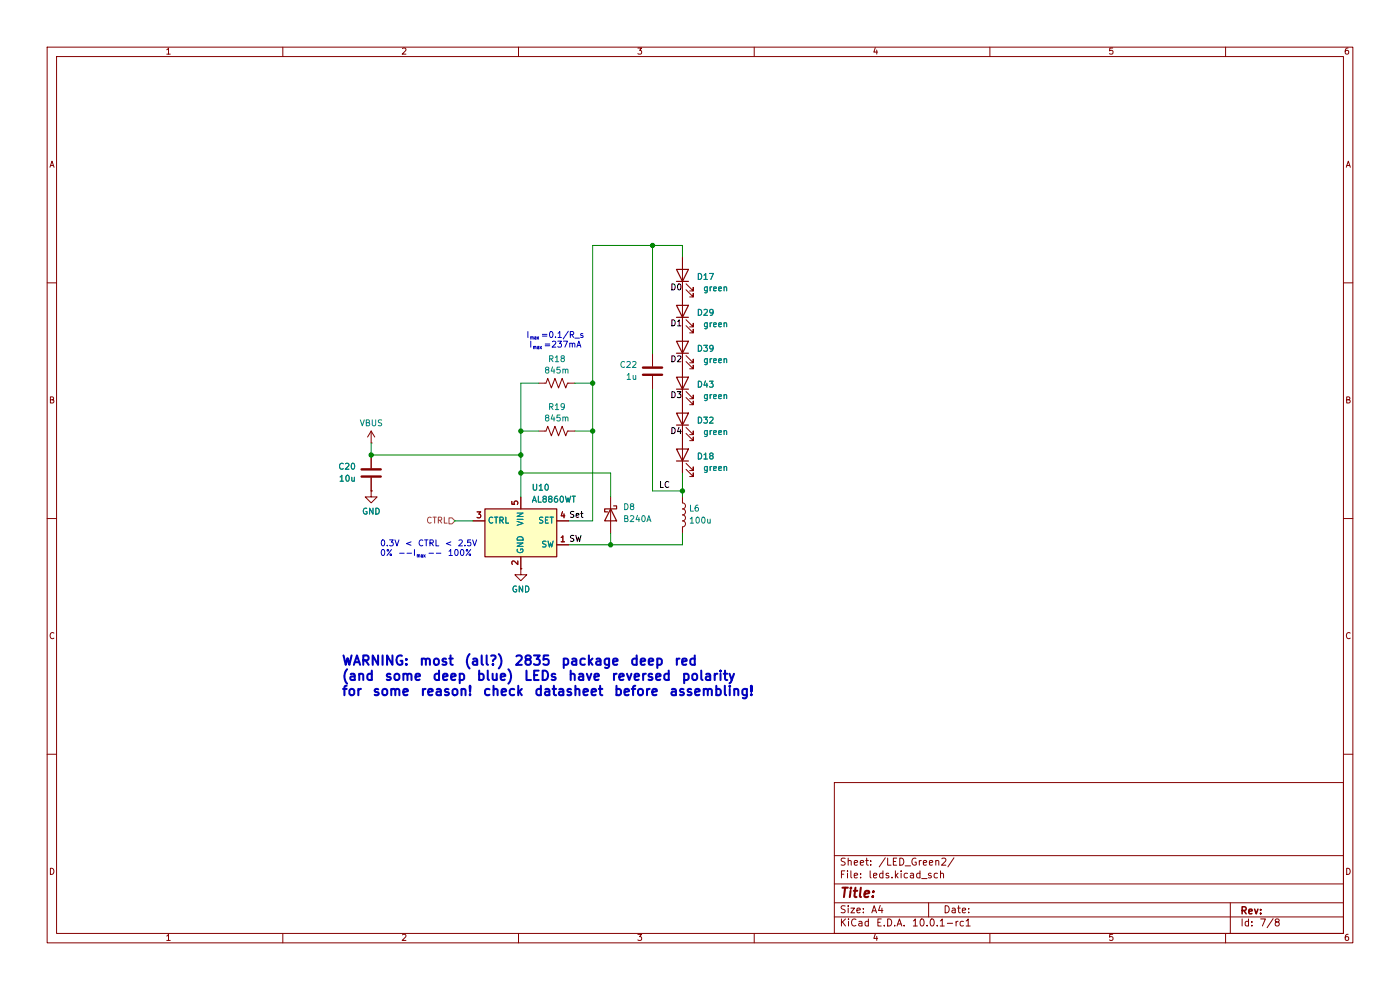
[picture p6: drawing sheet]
<svg xmlns="http://www.w3.org/2000/svg" width="297mm" height="210mm" viewBox="0 0 297 210" stroke-linecap="round" stroke-linejoin="round" font-family="sans-serif">
<g fill="none" stroke="#840000" stroke-width=".21">
<path d="M10 10h277v190h-277zM12 12h273v186h-273zM35.4 10.6l.3-.4v1.3M35.4 11.5h.7M60 10v2M85.4 10.3l.5-.1 .2 .4-.8 .9h.8M110 10v2M135.3 10.2h.8l-.4 .5 .4 .1v.6l-.2 .1-.6-.1M160 10v2M185.7 10.1l-.3 1h.8M186 10.6v.9M210 10v2"/>
<path d="M236.1 10.2h-.7v.6l.6-.1 .1 .7-.2 .1-.5-.1M260 10v2M286 10.2h-.4l-.2 .3v.7l.2 .3 .5-.1-.1-.7h-.4l-.2 .2M10.6 35.5l.4-1.3 .5 1.3M10.7 35.1h.6M285.6 35.5l.4-1.3 .5 1.3M285.7 35.1h.6M10 60h2M138.4 74.9v2.8M138.4 79.8v2.8M285 60h2M10.7 84.8l.5-.1 .1-.4-.6-.1v1.3h.5l.2-.4-.3-.3"/>
<path d="M144.8 85.1v15.2M145.5 99.6l1.6 1.5v-.8v.8h-.8M145.5 98.3l1.6 1.5v-.7v.7h-.8M145.5 91.9l1.6 1.6v-.8v.8h-.8M145.5 90.7l1.6 1.5v-.8v.8h-.8M285.7 84.8l.6-.1v-.4l-.6-.1v1.3h.5l.2-.4-.3-.3M10 110h2M285 110h2M11.4 134.3a.58 .58 0 0 0-.8 .5 .58 .58 0 0 0 .8 .6M286.4 134.3a.58 .58 0 0 0-.8 .5 .58 .58 0 0 0 .8 .6M10 160h2M177 166h108v32h-108z"/>
<path d="M285 160h2M10.7 184.2a.66 .66 0 0 1 .7 .6 .66 .66 0 0 1-.7 .7zM35.4 198.6l.3-.4v1.3M35.4 199.5h.7M60 198v2M85.4 198.3l.5-.1 .2 .4-.8 .9h.8M110 198v2M135.3 198.2h.8l-.4 .5 .4 .1v.6l-.2 .1-.6-.1M160 198v2M177 194.5h108M177 191.5h108M177 187.5h108"/>
<path d="M177 181.5h108M178.5 194.9v1.5M178.5 185.4h.5M178.7 195.6l.7 .8M179.2 184.7h-.7v1.5M179.3 192.2l-.6-.1-.2 .2v.4l.7 .3 .1 .3-.3 .3h-.6M179.3 182.1l-.6-.1-.2 .2v.4l.7 .3 .1 .3-.3 .3h-.6M179.4 194.9l-.9 .9M179.8 184.7v.2M179.8 185.2v1M179.9 192.1v.2M179.9 182.7l.3-.2 .3 .1 .1 .9"/>
<path d="M179.9 182v1.5M179.9 192.6v1M180 194.9v.2M180 195.4v1M180.5 192.6h.8l-.8 1h.8M180.5 184.7v1.3l.2 .2M181.2 185.7l.7-.1v-.3l-.5-.1-.2 .2 .1 .8h.6M181.2 183l.7-.1v-.3l-.5-.1-.2 .2 .1 .8h.6M181.6 195.1a.71 .71 0 0 0-1 .5 .71 .71 0 0 0 .7 .8l.3-.1M181.8 193.1l.7-.1-.1-.3-.4-.1-.2 .2 .1 .8h.5M182.2 195.5h.6l.1 .9M182.5 183l.7-.1v-.3l-.5-.1-.2 .2 .1 .8h.6"/>
<path d="M182.6 186.1v.1M182.6 185.3v.1M182.9 195.8l-.5 .1-.2 .2 .2 .3h.5M183.2 193.5v.1M183.2 192.7v.1M183.7 182.5h.5M183.9 182v1.3l.3 .2M184.2 195.5l-.4-.1-.3 .3 .2 .7h.5M184.2 194.9v1.5M184.6 184.7v1.3l.2 .2M184.7 183.4v.1M184.7 182.6v.1"/>
<path d="M185 193.6l.5-1.5 .5 1.5M185.1 193.2h.7M185.3 185.7l.7-.1v-.3l-.5-.1-.2 .2 .1 .8h.6M185.7 198.1l-.3 1h.8M186 198.6v.9M186.2 195.6h.5M186.7 192.1l-.3 1h.9M187 194.9h-.8v1.5h.8M187.1 192.6v1M187.3 185.3l-.4-.1-.3 .3 .1 .7h.6M187.3 184.7v1.5M187.6 196.3v.1"/>
<path d="M187.8 182l-1.3 1.9M188.3 194.9a.76 .76 0 0 1 .9 .8 .76 .76 0 0 1-.9 .7zM188.3 182v1.5h.7M188.5 185.3l-.3-.1-.2 .2v.3l.5 .1v.4h-.5M189.2 186.1v.1M189.5 182.7h.5M189.8 196.3v.1M190 184.7v1.5M190.1 185.7l.4 .5M190.2 182h-.7v1.5h.7M190.3 196.4l.5-1.5 .5 1.5M190.5 196h.7"/>
<path d="M190.5 185.2l-.5 .6M190.9 182a.76 .76 0 0 1 .8 .8 .76 .76 0 0 1-.8 .7zM191.2 184.7v.2M191.2 185.2v1M191.8 196.3v.1M192 183.7h1.2M192.5 185.3l-.4-.1-.3 .3 .2 .7h.5M193.2 185.3h.5l.1 .9M193.8 195.4l.4-.5v1.5M193.8 196.4h.8M193.8 185.6l-.5 .1-.2 .2 .2 .3h.5M194.3 182.1a.7 .7 0 0 0-.9 .7 .7 .7 0 0 0 .9 .7l.1-.6h-.3"/>
<path d="M195 182.5v1M195.2 185.3l-.5-.1-.2 .3 .1 .7h.6M195.2 184.7v1.5M195.3 195.1l.2-.2a.8 .8 0 0 1 .6 .8 .8 .8 0 0 1-.6 .7l-.3-.5zM195.5 182.5l-.5 .3M195.5 186.4h1.2M195.9 183l.7-.1-.1-.3-.4-.1-.2 .2 .1 .8h.5M196.7 196.3v.1M197 191.5v3M197.2 183l.7-.1-.1-.3-.4-.1-.2 .2v.8h.6M197.5 195.1l.2-.2a.8 .8 0 0 1 .5 .8 .8 .8 0 0 1-.5 .7l-.4-.5zM197.5 185.3l-.3-.1-.2 .2v.3l.5 .1v.4h-.5"/>
<path d="M198.5 182.7l.2-.2 .4 .1 .1 .9M198.5 182.5v1M198.8 196.3v.1M198.9 185.3l-.4-.1-.3 .3 .1 .7h.6M199.5 195.4l.4-.5v1.5M199.5 196.4h.8M199.5 185.4l.2-.2 .4 .1 .1 .9M199.5 184.7v1.5M199.8 182.2l.6-.2 .3 .5-1 1h1M200.5 192.1a.76 .76 0 0 1 .9 .8 .76 .76 0 0 1-.9 .7zM201 195.9h1.1M202 192.7h.6l.1 .9"/>
<path d="M202.4 182l-1.3 1.9M202.7 193l-.5 .1-.3 .2 .3 .3h.5M202.8 195.4v1M203.2 192.6h.5M203.3 195.4l-.5 .3M203.4 192.1v1.3l.3 .2M204.2 193.1l.7-.1-.1-.3-.4-.1-.2 .2v.8h.6M204.4 195.5l-.4-.1-.3 .3 .1 .7h.6M205 195.4l.4-.5v1.5M205 196.4h.8M205.5 193.5v.1M205.5 192.7v.1"/>
<path d="M210 198v2M236.1 198.2h-.7v.6l.6-.1 .1 .7-.2 .1-.5-.1M260 198v2M261 191.5v6.5M263.5 194.9v1.5M264.9 195.5l-.5-.1-.2 .3 .1 .7h.6M264.9 194.9v1.5M265.6 196.3v.1M265.6 195.5v.1M267.5 194.9h1l-.7 1.5M270.1 194.9l-1.3 1.9M270.8 195.6l-.3-.3 .1-.2 .2-.2 .4 .1 .1 .4-.6 .2-.2 .3 .1 .4 .2 .1h.3l.3-.3v-.2l-.3-.3"/>
<path d="M285.7 184.2a.66 .66 0 0 1 .7 .6 .66 .66 0 0 1-.7 .7zM286 198.2l-.4 .1-.2 .2v.7l.2 .3 .5-.1-.1-.7h-.4l-.2 .2"/>
</g>
<path d="M263.5 193.1h.7l.2-.2-.1-.4-.8-.1v1.5M263.9 193.1l.5 .8M264.9 193.4l.8-.2-.1-.3h-.4l-.3 .2 .1 .7h.6M266.2 192.9l.3 1 .4-1M267.4 193.7v.2M267.4 192.9v.2" fill="none" stroke="#840000" stroke-width=".32"/>
<path d="M178.7 188.3h1.2M179.3 188.3l-.3 2M180.4 189l-.1 1.3M180.5 188.3v.2M181.1 189h.8M181.5 188.3l-.2 1.7v.2l.4 .1M182.6 188.3l-.2 1.7 .3 .3M183.4 189.6l1-.2-.1-.3-.5-.1-.3 .3-.1 .9h.8M185.2 190.1l-.1 .2M185.3 189.1v.2" fill="none" stroke="#840000" stroke-width=".43"/>
<path d="M136.4 78h4.1M136.4 79.5h4.1" fill="none" stroke="#840000" stroke-width=".51"/>
<g fill="none" stroke="#008484" stroke-width=".21">
<path d="M132.5 76.8a.56 .56 0 0 0-.8 .5 .56 .56 0 0 0 .8 .5M133 76.8l.5-.1 .2 .3-.8 .9h.8M133.1 79.6l.3-.4v1.3M134.2 76.8l.5-.1 .2 .3-.8 .9h.8M134.3 79.6l.1 .8h.5M134.9 79.6v.9M133.1 80.5h.7M148.1 96.1a.64 .64 0 0 1 .8 .6 .64 .64 0 0 1-.8 .7zM148.1 88.5a.64 .64 0 0 1 .8 .6 .64 .64 0 0 1-.8 .7zM149.3 88.5h.8l-.4 .5 .3 .1v.5l-.2 .2-.5-.2M149.3 96.5l.4-.4v1.3M149.3 97.4h.8"/>
<path d="M150 99v1l-.2 .2h-.3M150 99h-.3l-.3 .2 .2 .5h.4M150 91.3v1.1l-.2 .2-.3-.1M150 91.4l-.3-.1-.3 .3 .2 .5h.4M150.6 88.6l.4-.1 .3 .3-.8 1h.8M150.6 91.3v.9M150.6 99v.8M150.8 96.6l-.2-.2v-.2h.6v.3l-.6 .4v.4l.2 .1h.2l.3-.3v-.2l-.3-.3M151 99l-.4 .2M151 91.3l-.4 .3M151.4 99.4l.6-.1-.1-.3h-.3l-.2 .1v.6h.5M151.4 91.8l.6-.2-.1-.2-.3-.1-.2 .2v.6h.5"/>
<path d="M152.5 99.4l.6-.1-.1-.3h-.4l-.1 .1v.6h.5M152.5 91.8l.6-.2-.1-.2-.4-.1-.1 .2v.6h.5M153.6 99.1l.5-.1 .1 .8M153.6 91.5l.5-.1 .1 .8M153.6 91.3v.9M153.6 99v.8"/>
</g>
<path d="M143.5 95.3h2.5l-1.2 2.5zM143.5 87.6h2.5l-1.2 2.6zM143.5 97.8h2.5M143.5 90.2h2.5" fill="none" stroke="#840000" stroke-width=".25"/>
<path d="M102.9 108h15.2v10.1h-15.2z" fill="#ffffc2"/>
<path d="M143.5 57.2h2.5l-1.2 2.5zM143.5 59.7h2.5M143.5 72.4h2.5l-1.2 2.5zM143.5 64.8h2.5l-1.2 2.5zM143.5 74.9h2.5M143.5 67.3h2.5M143.5 80h2.5l-1.2 2.6zM143.5 82.6h2.5M102.9 108h15.2v10.1h-15.2zM129.5 108l1.3 2.5h-2.5zM130.2 107.3h.6v.7h-2.5v.6h.6" fill="none" stroke="#840000" stroke-width=".25"/>
<g fill="none" stroke="#840000" stroke-width=".21">
<path d="M144.8 54.6v33M145.5 76.7l1.6 1.5v-.7v.7h-.8M145.5 75.4l1.6 1.6v-.8v.8h-.8M145.5 61.5l1.6 1.5v-.8v.8h-.8M145.5 60.2l1.6 1.5v-.7v.7h-.8M145.5 69.1l1.6 1.5v-.7v.7h-.8M145.5 67.8l1.6 1.5v-.7v.7h-.8M78.7 94h.1M78.7 91.4v2.6M78.7 96.5v2.8M78.7 91.4l-.7 1.3M78.7 91.4l.8 1.3"/>
<path d="M114.3 91.4h1.5l.4-1 .8 2.1 .7-2.1 .8 2.1 .8-2.1 .7 2.1 .4-1.1h1.5M114.3 81.3h1.5l.4-1 .8 2 .7-2 .8 2 .8-2 .7 2 .4-1h1.5M144.8 90.2v5.1M144.8 97.8v2.5M145.5 84.3l1.6 1.6v-.8v.8h-.8M145.5 83.1l1.6 1.5v-.8v.8h-.8M78.7 104.1v1.3h1.3l-1.3 1.3-1.2-1.3h1.2M78.7 104.1h.1M78.7 101.3v2.8M100.3 110.5h2.6M101.2 108.6h.8l-.4 .5 .3 .1v.5l-.2 .2-.5-.2M108.6 106.4v.6h.6l-.1-.6h.6l.2 .1-.2 .5"/>
<path d="M109.9 119v.8l-1-.8-.3 .2 .1 .5M110.5 105.4v2.6M110.5 118.1v2.6M118.1 115.6h2.5M118.1 110.5h2.5M119 114l.4-.3v1.2M119 114.9h.8M119.3 108.5l-.3 .9h.8M119.6 109v.9M129.5 105.4v7.6M144.8 105.4v1.3l.4 .2 .2 .4-.2 .5-.4 .2M144.8 108l.4 .1 .2 .5-.2 .4-.4 .2"/>
<path d="M144.8 109.2l.4 .2 .2 .5-.2 .4-.4 .2 .4 .2 .2 .4-.2 .5-.4 .2v1.2M110.5 120.7v1.2h1.3l-1.3 1.3-1.3-1.3h1.3M110.5 120.7h.1"/>
</g>
<g fill="none" stroke="#008484" stroke-width=".21">
<path d="M148.1 58a.64 .64 0 0 1 .8 .6 .64 .64 0 0 1-.8 .7zM149.3 58.4l.4-.4v1.3M149.3 59.3h.8M150.5 58h.8l-.5 1.3M116 78.4l-.3-.2 .1-.2 .5-.1 .1 .4-.7 .4 .1 .3 .2 .2h.2l.2-.3v-.2l-.2-.3M116.6 76.1h.6l.1-.5-.7-.1v1.2M116.9 76.1l.4 .6M117.2 77.8l-.3 .9h.8M117.5 78.3v.9M117.8 75.8l.4-.3v1.2M117.8 76.7h.7M118.8 77.9h-.6l-.1 .6 .6-.1 .1 .6-.2 .2-.5-.2"/>
<path d="M119.3 76l-.3-.2 .1-.2 .5-.1 .1 .4-.7 .3 .1 .4 .2 .1h.2l.2-.2v-.3l-.2-.2M119.4 78.4h.5v.8M119.4 78.3v.9M119.9 78.5l.2-.2 .3 .1 .1 .8M148.1 73.2a.64 .64 0 0 1 .8 .7 .64 .64 0 0 1-.8 .6zM148.1 65.6a.64 .64 0 0 1 .8 .7 .64 .64 0 0 1-.8 .6zM149.3 73.2h.8l-.4 .5 .3 .1v.6l-.2 .1-.5-.1M149.3 65.7l.5-.1 .3 .4-.8 .9h.8M150 76.1v1l-.2 .3-.3-.1M150 76.2l-.3-.1-.3 .2 .2 .6h.4M150 60.9v1l-.2 .2h-.3M150 60.9h-.3l-.3 .2 .2 .5h.4"/>
<path d="M150 68.5v1l-.2 .2h-.3M150 68.5h-.3l-.3 .2 .2 .6h.4M150.6 60.9v.8M150.6 68.5v.8M150.6 76.1v.8M151 76.1l-.4 .2M151 60.9l-.4 .2M151 68.5l-.4 .2M151.3 73.8l-.3 .2h-.3l-.1-.6 .4-.2 .3 .3-.1 .7-.2 .3h-.3M151.3 66.2l-.3 .2h-.3l-.1-.7 .4-.1 .3 .3-.1 .7-.2 .2-.3 .1M151.4 76.5l.6-.1-.1-.2-.3-.1-.2 .2v.6h.5M151.4 61.3l.6-.1-.1-.3h-.3l-.2 .1v.6h.5"/>
<path d="M151.4 68.9l.6-.1-.1-.3h-.3l-.2 .2v.6h.5M152.5 76.5l.6-.1-.1-.2-.4-.1-.1 .2v.6h.5M152.5 61.3l.6-.1-.1-.3h-.4l-.1 .1v.6h.5M152.5 68.9l.6-.1-.1-.3h-.4l-.1 .2v.6h.5M153.6 76.2h.5l.1 .7M153.6 61l.5-.1 .1 .8M153.6 68.6l.5-.1 .1 .8M153.6 60.9v.8M153.6 68.5v.8M153.6 76.1v.8M72.8 98.4a.56 .56 0 0 0-.8 .5 .56 .56 0 0 0 .8 .5M73.3 98.4l.5-.1 .2 .3-.8 .9h.8"/>
<path d="M74.6 98.4l.2-.1a.68 .68 0 0 1 .5 .6 .68 .68 0 0 1-.5 .6l-.3-.4zM76.4 89.1l.5 1.2 .4-1.2M77.7 89.7l.6-.1v-.4l-.6-.1v1.2h.5l.2-.4-.3-.2M79 89.1v1l.2 .2h.3l.2-.2v-1M81 89.1l-.7 .1v.3l.6 .3 .1 .3-.3 .2h-.5M116 88.6l-.3-.3 .1-.1 .5-.1 .1 .4-.7 .3 .1 .4 .2 .1h.2l.2-.2v-.3l-.2-.2M116.6 86.3l.6-.1 .1-.5-.7-.1v1.3M116.9 86.3l.4 .6M117.2 88l-.3 .9h.8M117.5 88.5v.8M117.8 86l.4-.4v1.3M117.8 86.9h.7"/>
<path d="M118.8 88h-.6l-.1 .6h.6l.1 .6-.2 .1-.5-.1M119.4 88.6l.5-.1v.8M119.4 88.5v.8M119.7 86.2l-.2 .2-.4-.1v-.6l.4-.1 .2 .3v.7l-.2 .2-.4 .1M119.9 88.6l.2-.1h.3l.1 .8M148.1 80.9a.64 .64 0 0 1 .8 .6 .64 .64 0 0 1-.8 .6zM148.1 88.5a.64 .64 0 0 1 .8 .6 .64 .64 0 0 1-.8 .7zM148.1 96.1a.64 .64 0 0 1 .8 .6 .64 .64 0 0 1-.8 .7zM149.3 88.5h.8l-.4 .5 .3 .1v.5l-.2 .2-.5-.2M149.3 96.5l.4-.4v1.3M149.3 97.4h.8M149.7 80.8l-.4 .9h.8"/>
<path d="M150 81.3v.8M150 83.7v1l-.2 .3-.3-.1M150 83.8l-.3-.1-.3 .3 .2 .5h.4M150 91.3v1.1l-.2 .2-.3-.1M150 91.4l-.3-.1-.3 .3 .2 .5h.4M150 99v1l-.2 .2h-.3M150 99h-.3l-.3 .2 .2 .5h.4M150.5 80.9h.8l-.4 .4 .3 .2v.5l-.2 .1-.5-.1M150.6 88.6l.4-.1 .3 .3-.8 1h.8M150.6 83.7v.9M150.6 91.3v.9M150.6 99v.8"/>
<path d="M150.8 96.6l-.2-.2v-.2h.6v.3l-.6 .4v.4l.2 .1h.2l.3-.3v-.2l-.3-.3M151 83.7l-.4 .3M151 91.3l-.4 .3M151 99l-.4 .2M151.4 84.1l.6-.1-.1-.2-.3-.1-.2 .2v.6h.5M151.4 91.8l.6-.2-.1-.2-.3-.1-.2 .2v.6h.5M151.4 99.4l.6-.1-.1-.3h-.3l-.2 .1v.6h.5M152.5 84.1l.6-.1-.1-.2-.4-.1-.1 .2v.6h.5M152.5 91.8l.6-.2-.1-.2-.4-.1-.1 .2v.6h.5M152.5 99.4l.6-.1-.1-.3h-.4l-.1 .1v.6h.5M153.6 83.8h.5l.1 .8M153.6 91.5l.5-.1 .1 .8"/>
<path d="M153.6 99.1l.5-.1 .1 .8M153.6 83.7v.9M153.6 91.3v.9M153.6 99v.8M72.2 101.2l.3-.4v1.3M72.2 102.1h.7M73.5 100.9l.2-.1a.68 .68 0 0 1 .4 .6 .68 .68 0 0 1-.4 .7l-.3-.5zM74.6 101.2l.1 .8h.5M75.2 101.2v.9M77.8 107.9a.58 .58 0 0 0-.7 .5 .58 .58 0 0 0 .8 .5v-.4h-.3M79.1 107.8v1.3l-.7-1.3v1.3M79.7 107.8a.64 .64 0 0 1 .8 .6 .64 .64 0 0 1-.8 .7z"/>
<path d="M104.5 109.8a.56 .56 0 0 0-.8 .5 .56 .56 0 0 0 .8 .5M104.9 109.7h.7M105.3 109.7v1.3M106 110.4l.6-.1 .1-.5-.7-.1v1.3M106.3 110.4l.5 .6M107.3 109.7v1.3h.6M109.7 115.2h1.3l-1.3 .7h1.3M109.7 110.6l1.3 .4-1.3 .4M109.7 108.8h1.3l-1.3 .8h1.3M109.7 110.2h1.3M109.8 116.5a.58 .58 0 0 0 .5 .7 .58 .58 0 0 0 .5-.8h-.4v.3M109.9 114a.66 .66 0 0 1 .7-.1 .66 .66 0 0 1 .4 .7h-1.3z"/>
<path d="M112.9 106.5l.5-1.2 .4 1.2M113.1 106.2h.6M113.1 102.7v1l.3 .3h.2l.2-.3v-1M114.2 105.3v1.2h.6M114.4 103.1l.4-.4v1.3M114.4 104h.7M115.2 109.8h-.7v.4l.5 .2 .2 .3-.3 .3-.5-.1M115.4 105.8l-.2-.2v-.2l.6-.1v.4l-.6 .3v.4l.2 .1h.3l.2-.2v-.3l-.2-.2M115.7 110.3h.4M115.7 102.8l.2-.1a.68 .68 0 0 1 .4 .6 .68 .68 0 0 1-.4 .7l-.3-.5zM115.8 114.8l-.6 .1v.4l.5 .2 .1 .3-.2 .2h-.5M116.3 114.8l.3 1.2 .2-.9 .2 .9 .3-1.2"/>
<path d="M116.3 109.7h-.6v1.3h.6M116.6 105.8l-.2-.2v-.2l.6-.1 .1 .4-.7 .3v.4l.2 .1h.3l.2-.2v-.3l-.2-.2M116.7 109.7h.7M117 109.7v1.3M118.2 105.3h-.4l-.1 .3-.1 .7 .2 .2 .5-.1-.1-.6-.4-.1-.2 .3M118.9 105.4l.2-.1a.68 .68 0 0 1 .5 .6 .68 .68 0 0 1-.5 .6l-.3-.5zM120 105.3l.3 1.2 .2-.9 .2 .9 .3-1.2M121.3 105.3h.8M121.7 105.3v1.2M132.5 106.8a.64 .64 0 0 1 .8 .7 .64 .64 0 0 1-.8 .6zM132.5 110l.6-.1v-.4l-.6-.1v1.3h.5l.2-.5-.3-.2M133.7 109.5l.5-.1 .3 .3-.8 1h.8"/>
<path d="M134 107.4l-.3-.3 .1-.1 .5-.1 .1 .4-.7 .3 .1 .4 .2 .1h.2l.3-.2v-.3l-.3-.2M135.2 109.3l-.3 .9h.8M135.5 109.8v.9M136.3 109.5l.1-.1a.68 .68 0 0 1 .5 .6 .68 .68 0 0 1-.5 .7l-.3-.5zM137.2 110.7l.5-1.3 .4 1.3M137.4 110.3h.6M146.4 110.1l.4-.4v1.3M146.4 111h.8M146.5 107.2v1.2h.6M147.8 109.8l.1-.1a.68 .68 0 0 1 .5 .6 .68 .68 0 0 1-.5 .7l-.3-.5zM148.1 107.2h-.4l-.2 .3v.7l.2 .2 .4-.1v-.6l-.4-.1-.2 .3M149 109.8l.1-.1a.68 .68 0 0 1 .5 .6 .68 .68 0 0 1-.5 .7l-.3-.5z"/>
<path d="M150.1 110.1l.1 .8 .5-.1M150.7 110.1v.9M109.5 124.4a.58 .58 0 0 0-.7 .6 .58 .58 0 0 0 .8 .5v-.5h-.2M110.9 124.3v1.3l-.7-1.3v1.3M111.5 124.3a.64 .64 0 0 1 .7 .6 .64 .64 0 0 1-.7 .7z"/>
</g>
<path d="M76.7 99.6h4.1M76.7 101.1h4.1" fill="none" stroke="#840000" stroke-width=".51"/>
<path d="M91.5 109.8a.56 .56 0 0 0-.8 .5 .56 .56 0 0 0 .8 .5M91.8 109.7h.8M92.2 109.7v1.3M93 110.4l.6-.1 .1-.5-.7-.1v1.3M93.3 110.4l.4 .6M94.3 109.7v1.3h.6M95.2 109.9h.7l.6 .6-.6 .6h-.7z" fill="none" stroke="#848400" stroke-width=".21"/>
<g fill="none" stroke="#000" stroke-width=".21">
<path d="M142.5 60.2a.64 .64 0 0 1 .8 .7 .64 .64 0 0 1-.8 .6zM142.5 67.8a.64 .64 0 0 1 .8 .7 .64 .64 0 0 1-.8 .6zM142.5 75.5a.64 .64 0 0 1 .8 .6 .64 .64 0 0 1-.8 .6zM143.7 68.2l.4-.4v1.3M143.7 75.6l.5-.1 .3 .3-.8 .9h.8M143.7 69.1h.8M143.9 60.3l.1-.1a.68 .68 0 0 1 .5 .7 .68 .68 0 0 1-.5 .6l-.3-.5zM142.5 90.7a.64 .64 0 0 1 .8 .6 .64 .64 0 0 1-.8 .7zM142.5 83.1a.64 .64 0 0 1 .8 .6 .64 .64 0 0 1-.8 .7zM143.7 83.1h.8l-.5 .5 .4 .1v.5l-.2 .2-.5-.2M144 90.6l-.3 1h.8M144.3 91.1v.9"/>
<path d="M121.7 108.5l-.6 .1v.4l.5 .2 .1 .3-.2 .3-.5-.1M121.7 113.6l-.6 .1v.4l.5 .2 .1 .3-.2 .2h-.5M122.2 113.6l.3 1.2 .2-.9 .3 .9 .3-1.2M122.2 109.3l.6-.1v-.2l-.4-.1-.2 .2 .1 .6h.5M123.2 108.9h.5M123.4 108.5v1.1l.3 .2M140.1 102.1v1.3h.6M141.9 102.3a.56 .56 0 0 0-.8 .5 .56 .56 0 0 0 .8 .5"/>
</g>
<g fill="none" stroke="#008400" stroke-width=".21">
<path d="M138.4 52.1v22.8M144.8 54.6v-2.5h-19.1v58.4h-5.1M78.7 94v2.5h31.8M110.5 91.4h3.8M114.3 81.3h-3.8v24.1M121.9 81.3h3.8M121.9 91.4h3.8M138.4 82.6v21.5h6.4M96.5 110.5h3.8M110.5 100.3h19v5.1M129.5 113v2.6M144.8 113v2.6h-24.2"/>
<path d="M144.8 100.3v5.1"/>
</g>
<g fill="none" stroke="#0000c2" stroke-width=".21">
<path d="M112 70.3v1.3M112.6 71.5h.2l.1 .4M112.6 71.4v.5M112.6 72.4v1.2M112.9 71.5h.2v.4M113.2 73.6l.2-.1 .1 .5M113.2 73.5v.5M113.4 71.5h.3v.4M113.5 73.6l.2-.1v.5M113.7 71.6l-.3 .2 .1 .1h.2M113.9 71.4l.4 .5M114 73.5h.3v.5"/>
<path d="M114.3 71.4l-.4 .5M114.3 73.7l-.3 .1 .1 .2h.2M114.5 73.5l.4 .5M114.9 73.5l-.4 .5M115.1 70.9h.9M115.1 71.3h.9M115.7 73h.9M115.7 73.3h.9M116.7 70.4l.2-.1a.68 .68 0 0 1 .4 .7 .68 .68 0 0 1-.4 .6l-.3-.5zM117.2 72.5l.5-.1 .2 .3-.8 .9h.8M117.8 71.5v.1M118.3 72.4h.8l-.4 .5 .4 .1v.5l-.2 .1-.6-.1"/>
<path d="M118.4 70.7l.4-.4v1.3M118.4 71.6h.7M119.5 72.4h.9l-.6 1.2M120.6 70.3l-1.1 1.6M120.9 72.9h.5v.7M120.9 72.8v.8M121 71l.6-.1 .1-.5-.7-.1v1.3M121.3 71l.4 .6M121.4 73l.2-.2 .3 .1 .1 .7M122 71.7h.9M122.4 73.6l.4-1.2 .4 1.2M122.5 73.3h.6"/>
<path d="M123.7 70.8h-.4l-.1 .1v.2l.5 .1v.3h-.5M81 114.6l.2-.1a.68 .68 0 0 1 .4 .7 .68 .68 0 0 1-.4 .6l-.3-.5zM81 116.7l.2-.1a.68 .68 0 0 1 .4 .6 .68 .68 0 0 1-.4 .6l-.3-.4zM82.2 115.7v.1M82.6 114.5h.8l-.4 .5 .4 .1v.6l-.2 .1-.6-.1M83.1 116.6l-1 1.2M83.8 114.5l.4 1.3 .4-1.3M84.8 117.4h.9M86.4 117.4h.9M87.2 114.9l-1 .4 1 .4M87.9 116.6v1.2M88.5 117.7h.3v.5"/>
<path d="M88.5 117.7v.5M88.8 117.8l.2-.1 .1 .5M89.4 117.7l.2 .1v.4h-.2v-.3h.2M89.7 114.6a.56 .56 0 0 0-.8 .6 .56 .56 0 0 0 .8 .5M89.9 117.7l.3 .5M90.1 114.5h.7M90.2 117.7l-.3 .5M90.4 114.5v1.3M91 117.4h1M91.2 115.2l.6-.1 .1-.5-.7-.1v1.3M91.5 115.2l.4 .6M92.5 114.5v1.3h.6"/>
<path d="M92.6 117.4h.9M95.3 116.9l.3-.3v1.2M95.3 117.8h.7M95.6 114.9l-.9 .4 .9 .4M96.6 116.7l.2-.1a.68 .68 0 0 1 .4 .6 .68 .68 0 0 1-.4 .6l-.3-.4zM97.4 114.6l.4-.1 .3 .4-.8 .9h.8M97.8 116.7l.2-.1a.68 .68 0 0 1 .4 .6 .68 .68 0 0 1-.4 .6l-.3-.4zM98.6 115.7v.1M99.8 114.5h-.6v.6h.6v.6l-.1 .1-.5-.1M99.8 116.6l-.9 1.2M100.3 114.5l.4 1.3 .4-1.3"/>
<circle cx="82.3" cy="116.7" r=".18"/>
<circle cx="82.9" cy="117.7" r=".18"/>
<circle cx="99.1" cy="116.7" r=".18"/>
<circle cx="99.7" cy="117.7" r=".18"/>
</g>
<g fill="none" stroke="#0000c2" stroke-width=".43">
<path d="M72.9 139l.5 2 .3-1.4 .4 1.4 .5-2M80.2 139v2l-1.1-2v2M81.2 139v2M83.3 139v2l-1.2-2v2M85.3 139.1a.98 .98 0 0 0-1.2 .7 .98 .98 0 0 0 .7 1.2l.6-.2v-.6h-.4M86.2 139.8v.2M89.5 139.9l.3-.2 .4 .1 .1 1.2M89.5 139.7v1.3M90.3 140l.3-.3 .5 .1 .1 1.2M92.2 139.8l.5-.1 .4 .4v.6l-.4 .3-.5-.1-.1-.2v-.6zM94.6 139.8l-.4-.1-.3 .3 .1 .3 .6 .2v.4h-.7M95.3 139.7h.8"/>
<path d="M95.6 139v1.7l.1 .2 .4 .1M99.6 138.7a2.29 2.29 0 0 0 0 3.1M100.4 139.8h.7l.1 1.2M102.2 139v1.7l.3 .3M103.2 139v1.7l.3 .3M104.2 139.1l.7-.1a.5 .5 0 0 1 .2 .6 .5 .5 0 0 1-.4 .4l-.1 .3M105.8 138.7a2.29 2.29 0 0 1 0 3.1M109.6 139.2l.2-.2h.5l.3 .2 .1 .4-.1 .3-1.1 1.1h1.2M111.8 139.9l-.3-.4 .1-.3 .2-.2 .6 .1 .2 .3-.1 .3-.8 .3-.2 .3 .1 .5 .2 .2h.4l.4-.3v-.4l-.4-.4M113.3 139h1.2l-.7 .8 .6 .2v.8l-.3 .2h-.5l-.3-.2M116.3 139h-.9l-.1 1 .3-.2 .6 .1 .2 .3-.1 .6-.3 .2h-.4l-.3-.2M119.6 139.8l.6-.1 .4 .4v.6l-.2 .2h-.8"/>
<path d="M119.6 139.7v2M121.4 139.8h.8l.1 1.2M124.1 139.8l-.6-.1-.4 .4v.6l.2 .2h.8M124.9 139v2M125.7 139.7l-.8 .8M126.6 139.8h.7l.1 1.2M129.2 139.7v1.6l-.4 .4-.4-.1M129.2 139.8l-.6-.1-.3 .4v.6l.2 .2h.7M135.1 139.8l-.6-.1-.4 .4v.6l.2 .2h.8M135.1 139v2M139.4 139.8l.6-.1 .4 .4v.6l-.2 .2h-.8M139.4 139.7v2"/>
<path d="M143.6 139.7v1.3M144.2 139.7l-.4 .1-.2 .3M147.4 139.8l-.6-.1-.4 .4v.6l.2 .2h.8M147.4 139v2M72.8 146.1h.7M73.5 145.5l-.3 .1-.1 .2v1.7M73.6 142a2.29 2.29 0 0 0 0 3M74.3 146.2l.5-.1 .4 .4v.6l-.4 .4-.5-.1-.2-.3v-.6zM74.4 143h.8l.1 1.3M75.1 141l.6-2 .7 2M75.3 143.4l-.7 .1a.39 .39 0 0 0-.3 .4 .39 .39 0 0 0 .3 .4l.7-.1M75.3 140.5h.9"/>
<path d="M76 146.1v1.4M76.2 143.1l.3-.2 .5 .1 .1 1.3M76.2 142.9v1.4M76.6 146.1l-.4 .1-.2 .3M77.1 140.1l.9-.1 .2-.3-.1-.5-.3-.2h-.7v2M77.5 140.1l.7 .9M78.9 143l-.6-.1-.4 .4v.6l.2 .3h.8M78.9 142.3v2M80.2 146.2l-.4-.1-.3 .3 .1 .3 .6 .2v.5h-.7M81.3 146.2l.5-.1 .4 .4v.6l-.4 .4-.5-.1-.2-.3v-.6zM82.8 143l-.5-.1-.2 .3 .1 .3 .6 .2v.5h-.7M83 146.3l.3-.2 .5 .1 .1 1.3"/>
<path d="M83 146.1v1.4M83.9 143l.4-.1 .4 .4v.6l-.4 .4-.4-.1-.2-.3v-.6zM83.9 146.4l.3-.3 .4 .1 .1 1.3M85.6 143.1l.3-.2 .4 .1 .1 1.3M85.6 142.9v1.4M85.6 146.8l.9-.2-.1-.4-.5-.1-.3 .3 .1 1h.7M86.2 140.8v.2M86.4 143.2l.3-.3 .5 .1 .1 1.3M88.2 143.6l.9-.2-.1-.4-.6-.1-.2 .3v1h.8M89.7 146.1v1.4M90.3 146.1l-.4 .1-.2 .3M90.9 146.8l.9-.2-.1-.4-.6-.1-.2 .3 .1 1h.7"/>
<path d="M92.7 146.2h.7l.1 1.3M93.1 143l-.5-.1-.4 .4v.6l.2 .3h.7M93.1 142.3v2M93.5 146.6l-.6 .1a.39 .39 0 0 0-.3 .4 .39 .39 0 0 0 .3 .4l.6-.1M94 143.6l1-.2-.1-.4-.6-.1-.3 .3 .1 1h.8M95.1 146.2l-.4-.1-.3 .3 .1 .3 .6 .2v.5h-.7M95.7 143.6l1-.2-.1-.4-.6-.1-.3 .3 .1 1h.8M96.2 146.2l.5-.1 .3 .4v.6l-.3 .4-.5-.1-.2-.3v-.6zM97.5 143l.6-.1 .4 .4v.6l-.2 .3h-.8M97.5 142.9v2M97.9 146.3l.3-.2 .5 .1 .1 1.3M97.9 146.1v1.4"/>
<path d="M99.7 147.3v.2M99.7 145.5v1.2M101.2 140.2l-.6 .1a.39 .39 0 0 0-.3 .4 .39 .39 0 0 0 .3 .3l.6-.1M101.7 143l.5-.1 .4 .4v.6l-.2 .3h-.7M101.7 142.3v2M103.5 142.3v1.7l.3 .3M103.8 146.2l-.5-.1-.4 .4v.6l.2 .3h.7M104.5 142.9l.1 1.3 .5 .1 .3-.2M104.6 140.8v.2M104.7 146.3l.3-.2 .5 .1 .1 1.3M104.7 145.5v2M105.4 142.9v1.4"/>
<path d="M106.2 143.6l1-.2-.1-.4-.6-.1-.3 .3 .1 1h.8M106.4 146.8l1-.2-.1-.4-.6-.1-.3 .3 .1 1h.8M107.8 142a2.29 2.29 0 0 1 0 3M109.1 146.2l-.6-.1-.4 .4v.6l.2 .3h.8M109.9 145.5v2M110.1 146.7l.6 .8M110.7 146.1l-.8 .8M111.7 142.3v2h.9M113.3 143.2h.7M114.3 142.3h-1v2h1M114.7 146.2l-.5-.1-.4 .4v.6l.2 .3h.7M114.7 145.5v2"/>
<path d="M115.1 142.3a1.01 1.01 0 0 1 1.2 1 1.01 1.01 0 0 1-1.2 1zM115.7 146.2h.8l.1 1.3M116.6 146.6l-.7 .1a.39 .39 0 0 0-.3 .4 .39 .39 0 0 0 .3 .4l.7-.1M117.2 146.1h.8M117.5 145.5v1.7l.1 .2 .4 .1M117.8 143l-.5-.1-.3 .3 .1 .3 .7 .2v.5h-.8M118.6 146.2h.8l.1 1.3M119.5 146.6l-.7 .1a.39 .39 0 0 0-.3 .4 .39 .39 0 0 0 .3 .4l.7-.1M121.1 143.1l.3-.2 .4 .1 .1 1.3M121.1 142.3v2M121.1 146.2l-.5-.1-.2 .3 .1 .3 .6 .2v.5h-.7M122.1 146.3l.3-.2 .4 .1 .1 1.3"/>
<path d="M122.1 145.5v2M122.3 140.2l-.7 .1a.39 .39 0 0 0-.3 .4 .39 .39 0 0 0 .3 .3l.7-.1M122.9 143h.7l.1 1.3M123.7 143.4l-.6 .1a.39 .39 0 0 0-.3 .4 .39 .39 0 0 0 .3 .4l.6-.1M123.8 146.8l.9-.2-.1-.4-.5-.1-.3 .3 .1 1h.7M124.5 142.9l.5 1.4 .4-1.4M125.1 140.3l.6 .7M125.5 146.8l1-.2-.1-.4-.6-.1-.3 .3 .1 1h.8M126.1 143.6l1-.2-.1-.4-.6-.1-.3 .3 .1 1h.8M127 146.1h.8M127.3 145.5v1.7l.1 .2 .4 .1M127.4 140.2l-.7 .1a.39 .39 0 0 0-.3 .4 .39 .39 0 0 0 .3 .3l.7-.1"/>
<path d="M130.1 140.4l.9-.2-.1-.4-.5-.1-.3 .3 .1 .9h.7M130.2 142.9v1.4M130.8 146.2l.6-.1 .3 .4v.6l-.2 .3h-.7M130.8 145.5v2M130.8 142.9l-.4 .1-.2 .3M131.4 143.6l.9-.2-.1-.4-.5-.1-.3 .3 .1 1h.7M132.5 146.8l.9-.2v-.4l-.6-.1-.3 .3 .1 1h.8M133 142.9l.5 1.4 .5-1.4M134 146.1h.8M134.6 143.6l1-.2-.1-.4-.6-.1-.3 .3 .1 1h.8M134.8 145.5l-.4 .1-.1 .2v1.7M135.5 146.2l.5-.1 .4 .4v.6l-.4 .4-.5-.1-.1-.3v-.6z"/>
<path d="M135.9 140.4l1-.2-.1-.4-.6-.1-.3 .3 .1 .9h.8M136.4 142.9v1.4M137 142.9l-.4 .1-.2 .3M137.3 146.1v1.4M137.6 140.4l1-.2-.1-.4-.6-.1-.3 .3 .1 .9h.8M137.8 146.1l-.4 .1-.1 .3M138.3 143l-.4-.1-.3 .3 .1 .3 .6 .2v.5h-.7M138.4 146.8l1-.2-.1-.4-.6-.1-.3 .3 .1 1h.8M139.2 143.6l1-.2-.1-.4-.6-.1-.3 .3 .1 1h.8M141.9 143l-.6-.1-.4 .4v.6l.2 .3h.8M141.9 142.3v2M142.5 146.2h.8l.1 1.3"/>
<path d="M143.4 146.6l-.7 .1a.39 .39 0 0 0-.3 .4 .39 .39 0 0 0 .3 .4l.7-.1M144.7 140.4l1-.2-.1-.4-.6-.1-.3 .3 .1 .9h.8M145 146.2l-.5-.1-.3 .3 .1 .3 .7 .2v.5h-.8M145.1 143l.6-.1 .4 .4v.6l-.2 .3h-.8M145.1 142.9v2M146.6 146.2l-.4-.1-.3 .3 .1 .3 .6 .2v.5h-.7M147 143l.5-.1 .4 .4v.6l-.4 .4-.5-.1-.1-.3v-.6zM147.5 146.8l.9-.2-.1-.4-.5-.1-.3 .3 .1 1h.7M148.8 142.3v1.7l.2 .3M149.3 146.3l.3-.2 .5 .1 .1 1.3M149.3 146.1v1.4M149.8 143h.8l.1 1.3"/>
<path d="M150.2 146.4l.2-.3 .5 .1 .1 1.3M150.7 143.4l-.7 .1a.39 .39 0 0 0-.3 .4 .39 .39 0 0 0 .3 .4l.7-.1M151.6 142.9v1.4M152 146.2l.5-.1 .4 .4v.6l-.2 .3h-.7M152 145.5v2M152.2 142.9l-.4 .1-.2 .3M152.9 142.3v.1M152.9 142.9v1.4M153.5 142.9h.8M153.8 145.5v1.7l.3 .3M153.8 142.3v1.7l.1 .2 .4 .1M154.8 142.9l.4 1.4"/>
<path d="M154.8 145.5v.2M154.8 146.1v1.4M155.7 142.9l-.7 1.8-.2 .2M155.8 146.3l.3-.2 .4 .1 .1 1.3M155.8 146.1v1.4M158.4 146.1v1.7l-.3 .3-.5-.1M158.4 146.2l-.5-.1-.4 .4v.6l.2 .3h.7M159.4 147.3v.2M159.4 145.5v1.2"/>
</g>
<g fill="#008400" stroke="#008400" stroke-width=".21">
<circle cx="129.5" cy="115.6" r=".46"/>
<circle cx="78.7" cy="96.5" r=".46"/>
<circle cx="110.5" cy="100.3" r=".46"/>
<circle cx="110.5" cy="96.5" r=".46"/>
<circle cx="144.8" cy="104.1" r=".46"/>
<circle cx="110.5" cy="91.4" r=".46"/>
<circle cx="125.7" cy="81.3" r=".46"/>
<circle cx="138.4" cy="52.1" r=".46"/>
<circle cx="125.7" cy="91.4" r=".46"/>
</g>
</svg>
